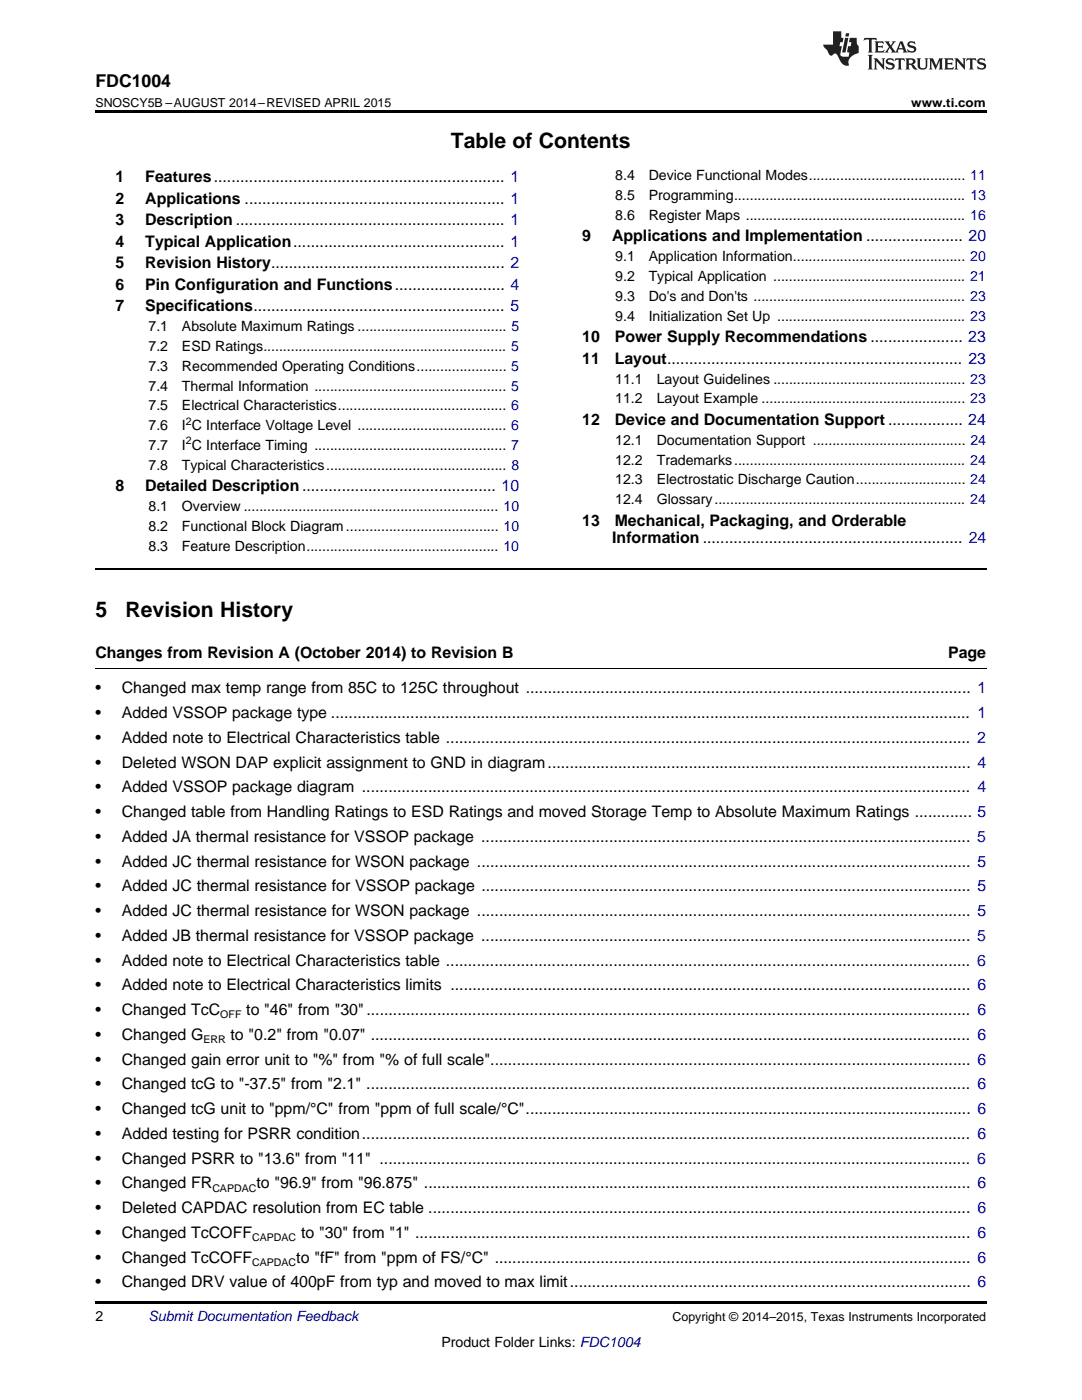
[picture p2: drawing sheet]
<svg xmlns="http://www.w3.org/2000/svg" width="216mm" height="279mm" viewBox="0 0 216 279" stroke-linecap="round" stroke-linejoin="round" font-family="sans-serif">
<defs><g id="words">
<g font-size="4.2">
<text x="90" y="29.6">Table of Contents</text>
<text x="19" y="123.2">5</text>
<text x="25" y="123.2">Revision History</text>
</g>
<text font-size="3.5" x="19" y="17.3">FDC1004</text>
<g font-size="3.2">
<text x="23" y="36.3">1</text>
<text x="23" y="40.6">2</text>
<text x="29" y="36.3">Features.................................................................. 1</text>
<text x="29" y="40.6">Applications ........................................................... 1</text>
<text x="23" y="44.9">3</text>
<text x="29" y="44.9">Description ............................................................. 1</text>
<text x="23" y="49.2">4</text>
<text x="23" y="53.6">5</text>
<text x="29" y="49.2">Typical Application................................................ 1</text>
<text x="29" y="53.6">Revision History..................................................... 2</text>
<text x="116.2" y="48.2">9</text>
<text x="122.1" y="48.2">Applications and Implementation ...................... 20</text>
<text x="23" y="57.9">6</text>
<text x="29" y="57.9">Pin Configuration and Functions......................... 4</text>
<text x="23" y="62.2">7</text>
<text x="29" y="62.2">Specifications......................................................... 5</text>
<text x="116.2" y="68.3">10</text>
<text x="122.7" y="68.3">Power Supply Recommendations ..................... 23</text>
<text x="116.2" y="72.6">11</text>
<text x="122.7" y="72.6">Layout................................................................... 23</text>
<text x="116.2" y="84.8">12</text>
<text x="122.7" y="84.8">Device and Documentation Support ................. 24</text>
<text x="23" y="98.1">8</text>
<text x="29" y="98.1">Detailed Description............................................ 10</text>
<text x="116.2" y="104.9">13</text>
<text x="122.7" y="104.9">Mechanical, Packaging, and Orderable</text>
<text x="122.2" y="108.4">Information ........................................................... 24</text>
<text x="19" y="131.3">Changes from Revision A (October 2014) to Revision B</text>
<text x="189.2" y="131.3">Page</text>
<text x="19" y="138.4">•</text>
<text x="19" y="143.3">•</text>
<text x="24.3" y="138.4">Changed max temp range from 85C to 125C throughout ..................................................................................................... 1</text>
<text x="24.3" y="143.3">Added VSSOP package type ................................................................................................................................................. 1</text>
<text x="19" y="148.3">•</text>
<text x="24.3" y="148.3">Added note to Electrical Characteristics table ....................................................................................................................... 2</text>
<text x="19" y="153.2">•</text>
<text x="24.3" y="153.2">Deleted WSON DAP explicit assignment to GND in diagram................................................................................................ 4</text>
<text x="19" y="158.2">•</text>
<text x="24.3" y="158.2">Added VSSOP package diagram .......................................................................................................................................... 4</text>
<text x="19" y="163.1">•</text>
<text x="24.3" y="163.1">Changed table from Handling Ratings to ESD Ratings and moved Storage Temp to Absolute Maximum Ratings ............. 5</text>
<text x="19" y="168">•</text>
<text x="19" y="173">•</text>
<text x="24.3" y="168">Added JA thermal resistance for VSSOP package ............................................................................................................... 5</text>
<text x="24.3" y="173">Added JC thermal resistance for WSON package ................................................................................................................ 5</text>
<text x="19" y="177.9">•</text>
<text x="24.3" y="177.9">Added JC thermal resistance for VSSOP package ............................................................................................................... 5</text>
<text x="19" y="182.8">•</text>
<text x="24.3" y="182.8">Added JC thermal resistance for WSON package ................................................................................................................ 5</text>
<text x="19" y="187.8">•</text>
<text x="24.3" y="187.8">Added JB thermal resistance for VSSOP package ............................................................................................................... 5</text>
<text x="19" y="192.7">•</text>
<text x="19" y="197.7">•</text>
<text x="24.3" y="192.7">Added note to Electrical Characteristics table ....................................................................................................................... 6</text>
<text x="24.3" y="197.7">Added note to Electrical Characteristics limits ...................................................................................................................... 6</text>
<text x="19" y="202.6">•</text>
<text x="24.3" y="202.6">Changed TcC</text>
<text x="49.1" y="202.6">to &quot;46&quot; from &quot;30&quot; ......................................................................................................................................... 6</text>
<text x="19" y="207.5">•</text>
<text x="24.3" y="207.5">Changed G</text>
<text x="46" y="207.5">to &quot;0.2&quot; from &quot;0.07&quot; ........................................................................................................................................ 6</text>
<text x="19" y="212.5">•</text>
<text x="24.3" y="212.5">Changed gain error unit to &quot;%&quot; from &quot;% of full scale&quot;............................................................................................................. 6</text>
<text x="19" y="217.4">•</text>
<text x="24.3" y="217.4">Changed tcG to &quot;-37.5&quot; from &quot;2.1&quot; ......................................................................................................................................... 6</text>
<text x="19" y="222.4">•</text>
<text x="19" y="227.3">•</text>
<text x="24.3" y="222.4">Changed tcG unit to &quot;ppm/°C&quot; from &quot;ppm of full scale/°C&quot;..................................................................................................... 6</text>
<text x="24.3" y="227.3">Added testing for PSRR condition.......................................................................................................................................... 6</text>
<text x="19" y="232.2">•</text>
<text x="24.3" y="232.2">Changed PSRR to &quot;13.6&quot; from &quot;11&quot; ...................................................................................................................................... 6</text>
<text x="19" y="237.2">•</text>
<text x="24.3" y="237.2">Changed FR</text>
<text x="51.2" y="237.2">to &quot;96.9&quot; from &quot;96.875&quot; ............................................................................................................................ 6</text>
<text x="19" y="242.1">•</text>
<text x="24.3" y="242.1">Deleted CAPDAC resolution from EC table ........................................................................................................................... 6</text>
<text x="19" y="247.1">•</text>
<text x="19" y="252">•</text>
<text x="24.3" y="247.1">Changed TcCOFF</text>
<text x="24.3" y="252">Changed TcCOFF</text>
<text x="59.1" y="252">to &quot;fF&quot; from &quot;ppm of FS/°C&quot; ............................................................................................................ 6</text>
<text x="60.1" y="247.1">to &quot;30&quot; from &quot;1&quot; .............................................................................................................................. 6</text>
<text x="19" y="256.9">•</text>
<text x="24.3" y="256.9">Changed DRV value of 400pF from typ and moved to max limit........................................................................................... 6</text>
</g>
<g font-size="2.8">
<text x="122.8" y="36">8.4</text>
<text x="129.4" y="36">Device Functional Modes........................................ 11</text>
<text x="122.8" y="39.9">8.5</text>
<text x="129.4" y="39.9">Programming........................................................... 13</text>
<text x="122.8" y="43.9">8.6</text>
<text x="129.4" y="43.9">Register Maps ........................................................ 16</text>
<text x="122.8" y="52.1">9.1</text>
<text x="129.4" y="52.1">Application Information............................................ 20</text>
<text x="122.8" y="56.1">9.2</text>
<text x="129.4" y="56.1">Typical Application ................................................. 21</text>
<text x="122.8" y="60">9.3</text>
<text x="122.8" y="64">9.4</text>
<text x="129.4" y="60">Do's and Don'ts ...................................................... 23</text>
<text x="129.4" y="64">Initialization Set Up ................................................ 23</text>
<text x="29.6" y="66.1">7.1</text>
<text x="29.6" y="70.1">7.2</text>
<text x="36.3" y="66.1">Absolute Maximum Ratings ...................................... 5</text>
<text x="36.3" y="70.1">ESD Ratings.............................................................. 5</text>
<text x="29.6" y="74">7.3</text>
<text x="29.6" y="78">7.4</text>
<text x="36.3" y="74">Recommended Operating Conditions....................... 5</text>
<text x="36.3" y="78">Thermal Information ................................................. 5</text>
<text x="122.8" y="76.6">11.1</text>
<text x="131" y="76.6">Layout Guidelines ................................................. 23</text>
<text x="29.6" y="81.9">7.5</text>
<text x="36.3" y="81.9">Electrical Characteristics........................................... 6</text>
<text x="122.8" y="80.5">11.2</text>
<text x="131" y="80.5">Layout Example .................................................... 23</text>
<text x="29.6" y="85.9">7.6</text>
<text x="29.6" y="89.8">7.7</text>
<text x="36.3" y="85.9">I C Interface Voltage Level ...................................... 6</text>
<text x="36.3" y="89.8">I C Interface Timing ................................................. 7</text>
<text x="122.8" y="88.8">12.1</text>
<text x="131" y="88.8">Documentation Support ....................................... 24</text>
<text x="29.6" y="93.8">7.8</text>
<text x="36.3" y="93.8">Typical Characteristics.............................................. 8</text>
<text x="122.8" y="92.7">12.2</text>
<text x="131" y="92.7">Trademarks........................................................... 24</text>
<text x="122.8" y="96.7">12.3</text>
<text x="122.8" y="100.6">12.4</text>
<text x="131" y="96.7">Electrostatic Discharge Caution............................ 24</text>
<text x="131" y="100.6">Glossary................................................................ 24</text>
<text x="29.6" y="102">8.1</text>
<text x="29.6" y="106">8.2</text>
<text x="36.3" y="102">Overview ................................................................. 10</text>
<text x="36.3" y="106">Functional Block Diagram....................................... 10</text>
<text x="29.6" y="109.9">8.3</text>
<text x="36.3" y="109.9">Feature Description................................................. 10</text>
<text x="19" y="263.6">2</text>
<text x="88.1" y="268.9">Product Folder Links: FDC1004</text>
</g>
<text font-size="2.8" fill="#0000c8" x="29.6" y="263.6">Submit Documentation Feedback</text>
<g font-size="2.5">
<text x="19" y="21.4">SNOSCY5B –AUGUST 2014–REVISED APRIL 2015</text>
<text x="181.8" y="21.4">www.ti.com</text>
<text x="134.2" y="263.6">Copyright © 2014–2015, Texas Instruments Incorporated</text>
</g>
<g font-size="2.1">
<text x="37.1" y="84.7">2</text>
<text x="37.1" y="88.7">2</text>
<text x="44" y="203.2">OFF</text>
<text x="40.6" y="208.2">ERR</text>
<text x="42.4" y="237.8">CAPDAC</text>
<text x="50.3" y="247.7">CAPDAC</text>
<text x="50.3" y="252.6">CAPDAC</text>
</g>
</g></defs>
<path d="M19 22h177.8v.5h-177.8zM19 259.7h177.8v.5h-177.8z" fill="#000"/>
<path d="M19 133.4h177.8" fill="none" stroke="#000" stroke-width=".2"/>
<path d="M19 113.6h177.8" fill="none" stroke="#000" stroke-width=".35"/>
<g fill="#231f20">
<path d="M172.5 7.6l-.1 .5 .4-.2h.6v.1v2.1l-.2 .4h.9l-.2-.4v-2.1l.1-.1h.5l.5 .2-.2-.5zM174.5 8.3l.2 .3v1.5l-.2 .4h1.8l.2-.6a1.04 1.04 0 0 1-1.3 .2v-.7h.6l.3 .2v-.6l-.3 .2h-.6v-.6l.8-.1 .4 .3-.2-.5zM176.5 8.3l.9 1.1-.9 1.1h.8l-.2-.2 .4-.7 .5 .7-.2 .2h1.5l-.2-.2 .2-.4h.9l.1 .4-.2 .2h1l-.3-.3-.7-1.9h-.5l-.9 2-.8-1 .9-1h-.8l.1 .3-.4 .5-.3-.6 .1-.2zM179.7 8.6l.4 1h-.7zM181.3 8.4a.63 .63 0 0 0-.2 .7 .63 .63 0 0 0 .6 .4l.6 .2 .1 .2a.75 .75 0 0 1-.7 .4 .75 .75 0 0 1-.6-.5l.1 .7 .1-.1a1.11 1.11 0 0 0 1.5-.6 1.13 1.13 0 0 0-1.2-.8l-.1-.4a1.04 1.04 0 0 1 1.2 .2l-.2-.5-.2 .1-.4-.2zM173.2 10.9l.2 .4v2.2l-.2 .4h1l-.3-.4v-2.2l.3-.4zM174.3 11.6l.3 .4v1.5l-.3 .4h.8l-.2-.4v-1.3l1.5 1.7v-1.9l.2-.4h-.7l.2 .4v.9l-1.1-1.3zM177 11.8a.62 .62 0 0 0-.2 .7 .62 .62 0 0 0 .6 .4l.6 .1 .1 .3a.76 .76 0 0 1-.7 .3 .76 .76 0 0 1-.7-.4l.2 .7 .1-.1a1.11 1.11 0 0 0 1.5-.6 1.13 1.13 0 0 0-1.2-.8l-.1-.4a1.04 1.04 0 0 1 1.2 .2l-.2-.6-.2 .1-.5-.1zM178.7 11.6l-.2 .6a.61 .61 0 0 1 .8-.3v1.6l-.2 .4h.9l-.2-.4v-1.6a.63 .63 0 0 1 .7 .3l-.1-.6zM180.6 11.6l.3 .4v1.5l-.3 .4h1l-.2-.2-.1-.8 .6 .2a.76 .76 0 0 0 1.2 .7l-1-1a.58 .58 0 0 0 .6-.5 .58 .58 0 0 0-.5-.6zM181.4 11.9h.1a.45 .45 0 0 1 .5 .1 .45 .45 0 0 1 .1 .5l-.8 .2zM182.9 11.6l.2 .2a2.17 2.17 0 0 0 .3 1.9 .99 .99 0 0 0 1.6-.6v-1.1l.2-.4h-.7l.2 .2a1.92 1.92 0 0 1-.2 1.8 .6 .6 0 0 1-.9-.5v-1.1l.2-.4zM185.4 11.6l.2 .4v1.5l-.2 .4h.7l-.2-.4v-1.4l.8 1.8 .8-1.8v1.4l-.2 .4h.9l-.2-.4v-1.5l.2-.4h-.8l-.6 1.5-.6-1.5zM188.4 11.6l.2 .4v1.5l-.2 .4h1.8l.1-.6a1.04 1.04 0 0 1-1.2 .1v-.6h.5l.4 .2v-.6l-.4 .2h-.5v-.7h.8l.3 .3-.1-.6zM190.5 11.6l.2 .4v1.5l-.2 .4h.7l-.2-.4v-1.3l1.5 1.7v-1.9l.2-.4h-.7l.2 .4v.9l-1.1-1.3zM192.9 11.6l-.1 .6a.61 .61 0 0 1 .7-.3l.1 1.6-.3 .4h1l-.3-.4 .1-1.6a.63 .63 0 0 1 .7 .3l-.1-.6zM195.2 11.8a.62 .62 0 0 0-.2 .7 .62 .62 0 0 0 .6 .4l.6 .1 .1 .3a.76 .76 0 0 1-.7 .3 .76 .76 0 0 1-.6-.4l.1 .7 .1-.1a1.11 1.11 0 0 0 1.6-.6 1.13 1.13 0 0 0-1.3-.8l-.1-.4a1.04 1.04 0 0 1 1.2 .2l-.1-.6-.2 .1-.5-.1z"/>
<path d="M166.2 6.3v2.6h-1.9v.4l.8 .9a.91 .91 0 0 0 1 .8 .56 .56 0 0 1 .5-.3 .56 .56 0 0 1 .5 .3l.4 .8a1.53 1.53 0 0 0 1.9 1.2 1.54 1.54 0 0 1 1-2.1l.9-.3v-1.4a1.52 1.52 0 0 1-.4-1.6h-1.3l-.2 .8h.5l-.2 .8h-.5l-.1 1v.2l.4 .1-.2 .8a1.93 1.93 0 0 1-1.6-.3l.3-1.8h-.5l.2-.8h.4l.2-.8h-.4v-1.3zM168.6 7.6l-.6 2.9h.7l.6-2.9zM168.8 6.6l-.1 .7h.6l.2-.7z"/>
</g>
<use href="#words"/>
</svg>
